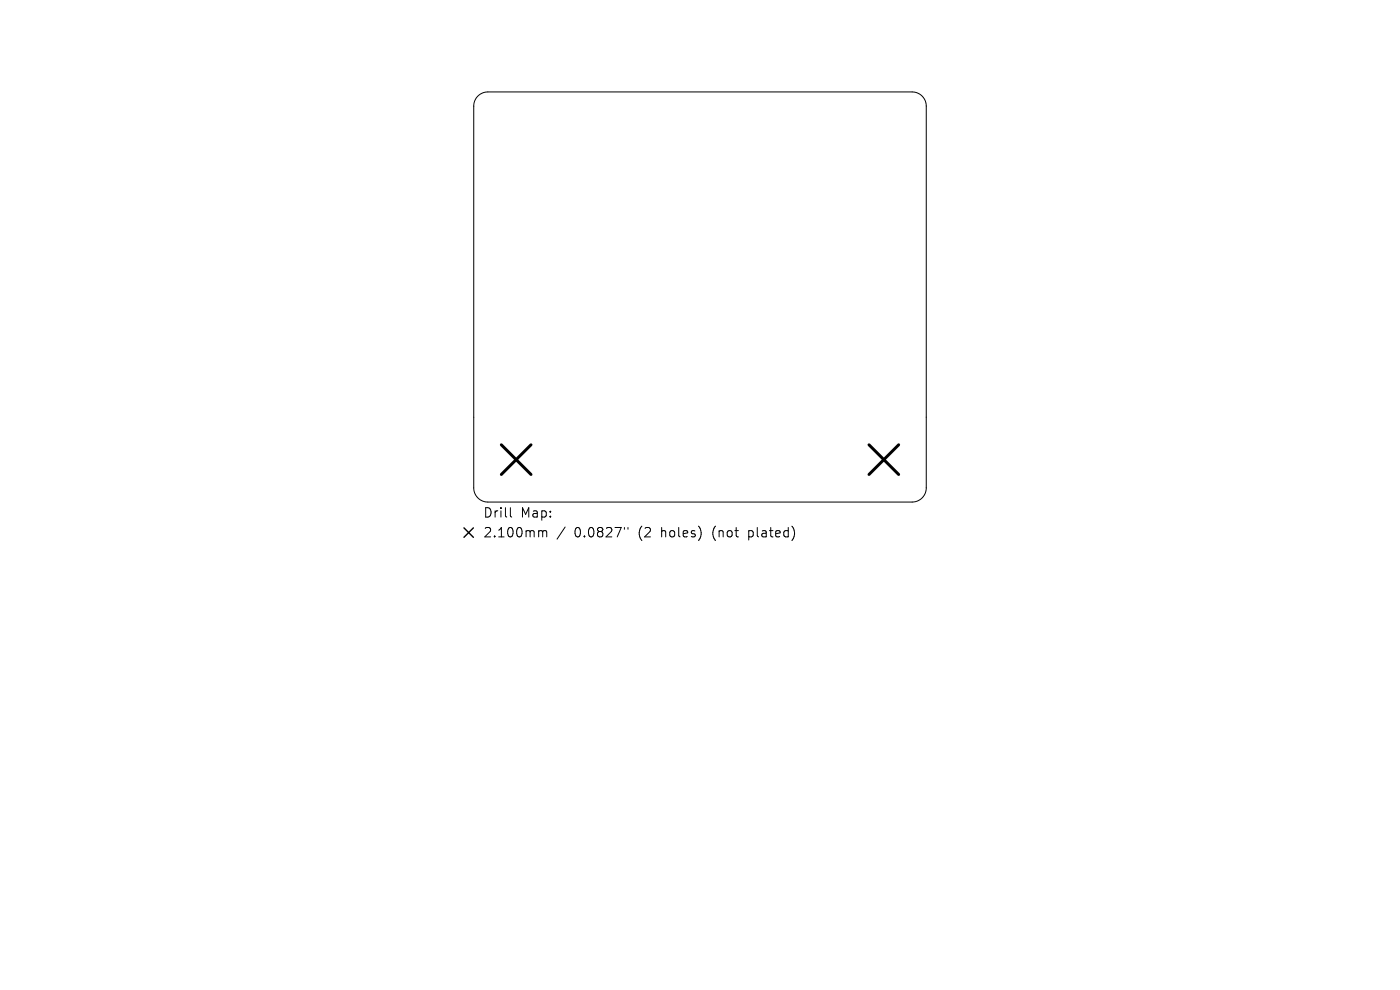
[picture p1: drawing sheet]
<svg xmlns="http://www.w3.org/2000/svg" width="297mm" height="210mm" viewBox="0 0 297 210" stroke-linecap="round" stroke-linejoin="round" font-family="sans-serif">
<defs><g id="words">
<g font-size="2.8">
<text x="102.4" y="110.1">Drill</text>
<text x="110.4" y="110.1">Map:</text>
<text x="102.4" y="114.3">2.100mm</text>
<text x="121.9" y="114.3">0.0827&quot;</text>
<text x="135.6" y="114.3">(2</text>
<text x="140.6" y="114.3">holes)</text>
<text x="151.6" y="114.3">(not</text>
<text x="159.4" y="114.3">plated)</text>
</g>
</g></defs>
<path d="M101.4 20.4a3 3 0 0 1 2.1-.9h90a3 3 0 0 1 3 3v81a3 3 0 0 1-3 3h-90a3 3 0 0 1-3-3v-81a3 3 0 0 1 .9-2.1zM108.3 107.7v1.7l.3 .3M114.6 112.6l.4 .1 .1 .1M115.1 112.8l.3-.2 .5 .1 .1 1.2M115.1 112.8v1.1M119.9 111.8l-1.7 2.6M132.5 111.9v.4M133.2 111.9v.4" fill="none" stroke="#000" stroke-width=".21"/>
<path d="M106.4 94.4l6.3 6.3M112.7 94.4l-6.3 6.3M184.4 94.4l6.3 6.3M190.7 94.4l-6.3 6.3" fill="none" stroke="#000" stroke-width=".63"/>
<path d="M98.4 112l2 2M100.4 112l-2 2" fill="none" stroke="#000" stroke-width=".3"/>
<use href="#words"/>
</svg>
